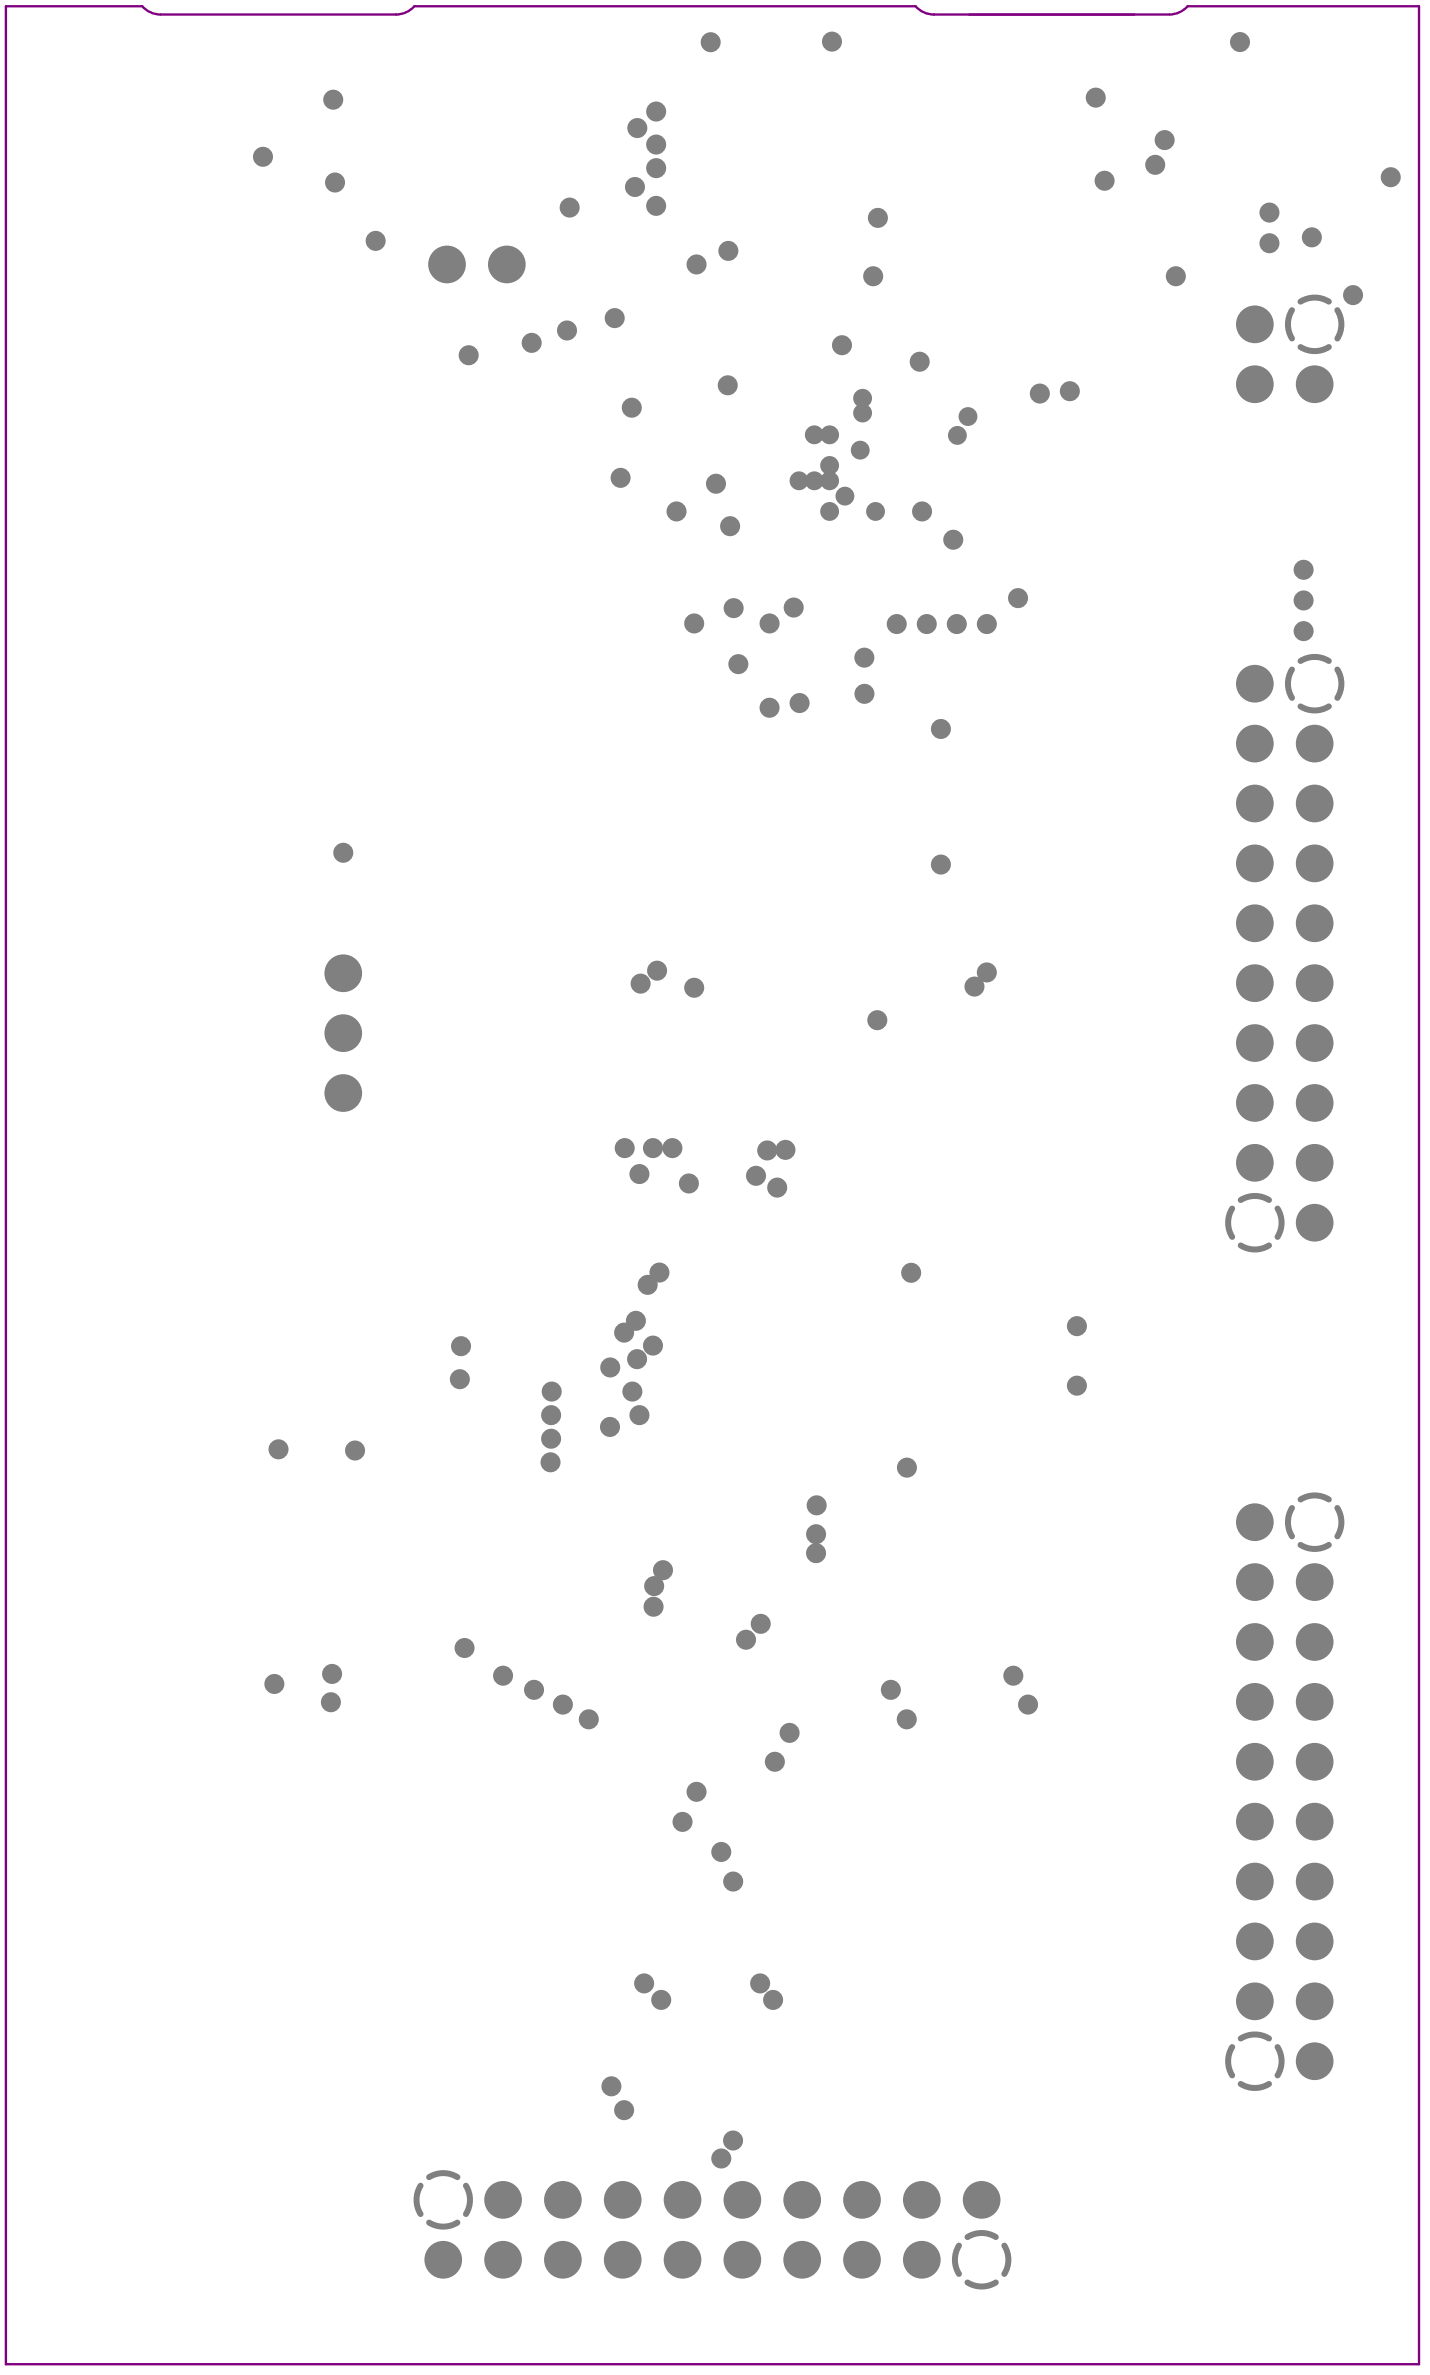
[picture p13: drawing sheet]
<svg xmlns="http://www.w3.org/2000/svg" width="101mm" height="168mm" viewBox="0 0 101 168" stroke-linecap="round" stroke-linejoin="round" font-family="sans-serif">
<g fill="#808080">
<circle cx="43.1" cy="147.2" r=".71"/>
<circle cx="23.4" cy="118.1" r=".71"/>
<circle cx="25.1" cy="102.3" r=".71"/>
<circle cx="19.4" cy="118.8" r=".71"/>
<circle cx="19.7" cy="102.3" r=".71"/>
<circle cx="50.9" cy="152.3" r=".71"/>
<circle cx="50.9" cy="130.7" r=".71"/>
<circle cx="32.8" cy="116.3" r=".71"/>
<circle cx="23.3" cy="120.1" r=".71"/>
<circle cx="33.1" cy="25.1" r=".71"/>
<circle cx="23.6" cy="12.9" r=".71"/>
<circle cx="54.8" cy="83.8" r=".71"/>
<circle cx="57.6" cy="109.6" r=".71"/>
<circle cx="45.1" cy="99.8" r=".71"/>
<circle cx="43.1" cy="96.5" r=".71"/>
<circle cx="44.9" cy="95.9" r=".71"/>
<circle cx="64.3" cy="89.8" r=".71"/>
<circle cx="46.1" cy="94.9" r=".71"/>
<circle cx="44.9" cy="93.2" r=".71"/>
<circle cx="44" cy="94" r=".71"/>
<circle cx="44.6" cy="98.2" r=".71"/>
<circle cx="38.9" cy="98.2" r=".71"/>
<circle cx="61.8" cy="36.1" r=".67"/>
<circle cx="65.1" cy="36.1" r=".71"/>
<circle cx="60.7" cy="31.8" r=".67"/>
<circle cx="51.5" cy="37.1" r=".71"/>
<circle cx="47.7" cy="36.1" r=".71"/>
<circle cx="37.5" cy="24.2" r=".71"/>
<circle cx="61.6" cy="19.5" r=".71"/>
<circle cx="40" cy="23.3" r=".71"/>
<circle cx="76" cy="93.6" r=".71"/>
<circle cx="76" cy="97.8" r=".71"/>
<circle cx="49" cy="69.7" r=".71"/>
<circle cx="46.4" cy="68.5" r=".71"/>
<circle cx="45.2" cy="69.4" r=".71"/>
<circle cx="55.4" cy="81.1" r=".71"/>
<circle cx="54.1" cy="81.2" r=".71"/>
<circle cx="24.2" cy="60.2" r=".71"/>
<circle cx="61.9" cy="72" r=".71"/>
<circle cx="52.1" cy="46.9" r=".71"/>
<circle cx="57.5" cy="33.9" r=".67"/>
<circle cx="57.5" cy="30.7" r=".67"/>
<circle cx="58.5" cy="30.7" r=".67"/>
<circle cx="66.4" cy="61" r=".71"/>
<circle cx="66.4" cy="51.4" r=".71"/>
<circle cx="46.5" cy="89.8" r=".71"/>
<circle cx="53.3" cy="83" r=".71"/>
<circle cx="48.6" cy="83.5" r=".71"/>
<circle cx="45.7" cy="90.7" r=".71"/>
<circle cx="45.1" cy="82.8" r=".71"/>
<circle cx="44.1" cy="81" r=".71"/>
<circle cx="46.1" cy="81" r=".71"/>
<circle cx="47.4" cy="81" r=".71"/>
<circle cx="53.6" cy="139.9" r=".71"/>
<circle cx="45.4" cy="139.9" r=".71"/>
<circle cx="46.7" cy="141.1" r=".71"/>
<circle cx="51.7" cy="132.8" r=".71"/>
<circle cx="23.5" cy="7" r=".71"/>
<circle cx="43" cy="100.7" r=".71"/>
<circle cx="48.2" cy="128.5" r=".71"/>
<circle cx="41.5" cy="121.3" r=".71"/>
<circle cx="39.7" cy="120.3" r=".71"/>
<circle cx="35.5" cy="118.2" r=".71"/>
<circle cx="61" cy="46.4" r=".71"/>
<circle cx="38.9" cy="99.8" r=".71"/>
<circle cx="38.8" cy="103.2" r=".71"/>
<circle cx="51.3" cy="27.2" r=".71"/>
<circle cx="67.5" cy="30.7" r=".67"/>
<circle cx="59.6" cy="35" r=".67"/>
<circle cx="56.4" cy="33.9" r=".67"/>
<circle cx="58.5" cy="32.8" r=".67"/>
<circle cx="69.6" cy="44" r=".71"/>
<circle cx="49" cy="44" r=".71"/>
<circle cx="54.3" cy="44" r=".71"/>
<circle cx="67.5" cy="44" r=".71"/>
<circle cx="65.4" cy="44" r=".71"/>
<circle cx="63.3" cy="44" r=".71"/>
<circle cx="58.5" cy="36.1" r=".67"/>
<circle cx="60.9" cy="28.1" r=".67"/>
<circle cx="60.9" cy="29.1" r=".67"/>
<circle cx="98.1" cy="12.5" r=".71"/>
<circle cx="89.6" cy="15" r=".71"/>
<circle cx="89.6" cy="17.2" r=".71"/>
<circle cx="95.5" cy="20.8" r=".71"/>
<circle cx="83" cy="19.5" r=".71"/>
<circle cx="50.1" cy="3" r=".71"/>
<circle cx="58.7" cy="2.9" r=".71"/>
<circle cx="92" cy="40.2" r=".71"/>
<circle cx="82.2" cy="9.9" r=".71"/>
<circle cx="81.5" cy="11.6" r=".71"/>
<circle cx="87.5" cy="3" r=".71"/>
<circle cx="92" cy="44.5" r=".71"/>
<circle cx="92" cy="42.4" r=".71"/>
<circle cx="46.3" cy="7.9" r=".71"/>
<circle cx="46.3" cy="11.9" r=".71"/>
<circle cx="46.3" cy="14.5" r=".71"/>
<circle cx="44.8" cy="13.2" r=".71"/>
<circle cx="92.6" cy="16.7" r=".71"/>
<circle cx="43.8" cy="33.7" r=".71"/>
<circle cx="77.3" cy="6.9" r=".71"/>
<circle cx="32.5" cy="95" r=".71"/>
<circle cx="56" cy="42.9" r=".71"/>
<circle cx="50.5" cy="34.1" r=".71"/>
<circle cx="77.9" cy="12.8" r=".71"/>
<circle cx="32.4" cy="97.3" r=".71"/>
<circle cx="58.5" cy="33.9" r=".67"/>
<circle cx="71.8" cy="42.2" r=".71"/>
<circle cx="68.3" cy="29.4" r=".67"/>
<circle cx="38.9" cy="101.5" r=".71"/>
<circle cx="54.7" cy="124.3" r=".71"/>
<circle cx="71.5" cy="118.2" r=".71"/>
<circle cx="72.5" cy="120.3" r=".71"/>
<circle cx="64" cy="121.3" r=".71"/>
<circle cx="55.7" cy="122.3" r=".71"/>
<circle cx="37.7" cy="119.2" r=".71"/>
<circle cx="62.9" cy="119.2" r=".71"/>
<circle cx="49.1" cy="126.4" r=".71"/>
<circle cx="51.8" cy="42.9" r=".71"/>
<circle cx="57.6" cy="106.2" r=".71"/>
<circle cx="69.6" cy="68.6" r=".71"/>
<circle cx="68.8" cy="69.6" r=".71"/>
<circle cx="54.5" cy="141.1" r=".71"/>
<circle cx="51.7" cy="151" r=".71"/>
<circle cx="44" cy="148.9" r=".71"/>
<circle cx="44.6" cy="28.8" r=".71"/>
<circle cx="57.6" cy="108.2" r=".71"/>
<circle cx="54.3" cy="49.9" r=".71"/>
<circle cx="56.4" cy="49.6" r=".71"/>
<circle cx="67.3" cy="38.1" r=".71"/>
<circle cx="59.4" cy="24.4" r=".71"/>
<circle cx="18.6" cy="11.1" r=".71"/>
<circle cx="73.4" cy="27.8" r=".71"/>
<circle cx="64.9" cy="25.5" r=".71"/>
<circle cx="75.5" cy="27.6" r=".71"/>
<circle cx="45" cy="9" r=".71"/>
<circle cx="46.3" cy="10.2" r=".71"/>
<circle cx="61.9" cy="15.4" r=".71"/>
<circle cx="40.2" cy="14.6" r=".71"/>
<circle cx="43.4" cy="22.4" r=".71"/>
<circle cx="51.4" cy="17.7" r=".71"/>
<circle cx="49.1" cy="18.7" r=".71"/>
<circle cx="26.5" cy="17" r=".71"/>
<circle cx="46.8" cy="110.8" r=".71"/>
<circle cx="46.2" cy="111.9" r=".71"/>
<circle cx="46.1" cy="113.4" r=".71"/>
<circle cx="53.7" cy="114.6" r=".71"/>
<circle cx="52.6" cy="115.7" r=".71"/>
<circle cx="64" cy="103.5" r=".71"/>
<circle cx="61" cy="49" r=".71"/>
<circle cx="24.2" cy="68.7" r="1.33"/>
<circle cx="88.5" cy="132.8" r="1.33"/>
<circle cx="88.5" cy="115.9" r="1.33"/>
<circle cx="88.5" cy="82" r="1.33"/>
<circle cx="88.5" cy="65.1" r="1.33"/>
<circle cx="88.5" cy="48.2" r="1.33"/>
<circle cx="24.2" cy="77.1" r="1.33"/>
<circle cx="24.2" cy="72.9" r="1.33"/>
<circle cx="35.5" cy="155.2" r="1.33"/>
</g>
<path d="M29.7 154.2a1.89 1.89 0 0 0 0 2M30.3 153.6a1.88 1.88 0 0 1 2 0M30.3 156.8a1.88 1.88 0 0 0 2 0M32.9 154.2a1.89 1.89 0 0 1 0 2" fill="none" stroke="#808080" stroke-width=".42"/>
<g fill="#808080">
<circle cx="31.5" cy="18.7" r="1.33"/>
<circle cx="35.8" cy="18.7" r="1.33"/>
<circle cx="48.2" cy="155.2" r="1.33"/>
<circle cx="43.9" cy="155.2" r="1.33"/>
<circle cx="56.6" cy="155.2" r="1.33"/>
<circle cx="60.8" cy="155.2" r="1.33"/>
<circle cx="65" cy="155.2" r="1.33"/>
<circle cx="69.3" cy="155.2" r="1.33"/>
<circle cx="88.5" cy="141.2" r="1.33"/>
<circle cx="88.5" cy="137" r="1.33"/>
<circle cx="88.5" cy="124.3" r="1.33"/>
<circle cx="88.5" cy="128.5" r="1.33"/>
<circle cx="88.5" cy="111.6" r="1.33"/>
<circle cx="88.5" cy="107.4" r="1.33"/>
</g>
<path d="M86.9 85.3a1.89 1.89 0 0 0 0 2M87.5 84.7a1.88 1.88 0 0 1 2 0M87.5 87.9a1.88 1.88 0 0 0 2 0M90.1 85.3a1.89 1.89 0 0 1 0 2" fill="none" stroke="#808080" stroke-width=".42"/>
<g fill="#808080">
<circle cx="88.5" cy="73.6" r="1.33"/>
<circle cx="88.5" cy="69.4" r="1.33"/>
<circle cx="88.5" cy="56.7" r="1.33"/>
<circle cx="88.5" cy="60.9" r="1.33"/>
<circle cx="88.5" cy="27.1" r="1.33"/>
<circle cx="88.5" cy="22.9" r="1.33"/>
<circle cx="31.3" cy="159.4" r="1.33"/>
<circle cx="35.5" cy="159.4" r="1.33"/>
<circle cx="48.2" cy="159.4" r="1.33"/>
<circle cx="43.9" cy="159.4" r="1.33"/>
<circle cx="56.6" cy="159.4" r="1.33"/>
<circle cx="60.8" cy="159.4" r="1.33"/>
<circle cx="65" cy="159.4" r="1.33"/>
</g>
<path d="M67.7 158.4a1.89 1.89 0 0 0 0 2M68.3 157.8a1.88 1.88 0 0 1 2 0M70.9 158.4a1.89 1.89 0 0 1 0 2M68.3 161a1.88 1.88 0 0 0 2 0" fill="none" stroke="#808080" stroke-width=".42"/>
<circle cx="88.5" cy="120.1" r="1.33" fill="#808080"/>
<path d="M86.9 144.4a1.89 1.89 0 0 0 0 2M87.5 143.8a1.88 1.88 0 0 1 2 0M87.5 147a1.88 1.88 0 0 0 2 0M90.1 144.4a1.89 1.89 0 0 1 0 2" fill="none" stroke="#808080" stroke-width=".42"/>
<g fill="#808080">
<circle cx="88.5" cy="77.8" r="1.33"/>
<circle cx="88.5" cy="52.5" r="1.33"/>
<circle cx="92.8" cy="132.8" r="1.33"/>
<circle cx="92.8" cy="115.9" r="1.33"/>
<circle cx="92.8" cy="82" r="1.33"/>
<circle cx="92.8" cy="65.1" r="1.33"/>
</g>
<path d="M91.2 47.2a1.89 1.89 0 0 0 0 2M91.8 46.6a1.88 1.88 0 0 1 2 0M91.8 49.8a1.88 1.88 0 0 0 2 0M94.4 47.2a1.89 1.89 0 0 1 0 2" fill="none" stroke="#808080" stroke-width=".42"/>
<g fill="#808080">
<circle cx="39.7" cy="155.2" r="1.33"/>
<circle cx="52.4" cy="155.2" r="1.33"/>
<circle cx="92.8" cy="141.2" r="1.33"/>
<circle cx="92.8" cy="137" r="1.33"/>
<circle cx="92.8" cy="124.3" r="1.33"/>
<circle cx="92.8" cy="128.5" r="1.33"/>
</g>
<path d="M91.2 106.4a1.89 1.89 0 0 0 0 2M91.8 105.8a1.88 1.88 0 0 1 2 0M91.8 109a1.88 1.88 0 0 0 2 0M94.4 106.4a1.89 1.89 0 0 1 0 2" fill="none" stroke="#808080" stroke-width=".42"/>
<g fill="#808080">
<circle cx="92.8" cy="111.6" r="1.33"/>
<circle cx="92.8" cy="86.3" r="1.33"/>
<circle cx="92.8" cy="73.6" r="1.33"/>
<circle cx="92.8" cy="69.4" r="1.33"/>
<circle cx="92.8" cy="56.7" r="1.33"/>
<circle cx="92.8" cy="60.9" r="1.33"/>
<circle cx="92.8" cy="27.1" r="1.33"/>
</g>
<path d="M91.2 21.9a1.89 1.89 0 0 0 0 2M91.8 21.3a1.88 1.88 0 0 1 2 0M91.8 24.5a1.88 1.88 0 0 0 2 0M94.4 21.9a1.89 1.89 0 0 1 0 2" fill="none" stroke="#808080" stroke-width=".42"/>
<g fill="#808080">
<circle cx="39.7" cy="159.4" r="1.33"/>
<circle cx="52.4" cy="159.4" r="1.33"/>
<circle cx="92.8" cy="120.1" r="1.33"/>
<circle cx="92.8" cy="145.4" r="1.33"/>
<circle cx="92.8" cy="77.8" r="1.33"/>
<circle cx="92.8" cy="52.5" r="1.33"/>
</g>
<path d="M.4 .4h9.6a1.72 1.72 0 0 0 1.3 .6h16.6a1.72 1.72 0 0 0 1.3-.6h35.4a1.72 1.72 0 0 0 1.3 .6h16.6a1.72 1.72 0 0 0 1.3-.6h16.3v166.4h-99.7z" fill="none" stroke="#800080" stroke-width=".17"/>
</svg>
